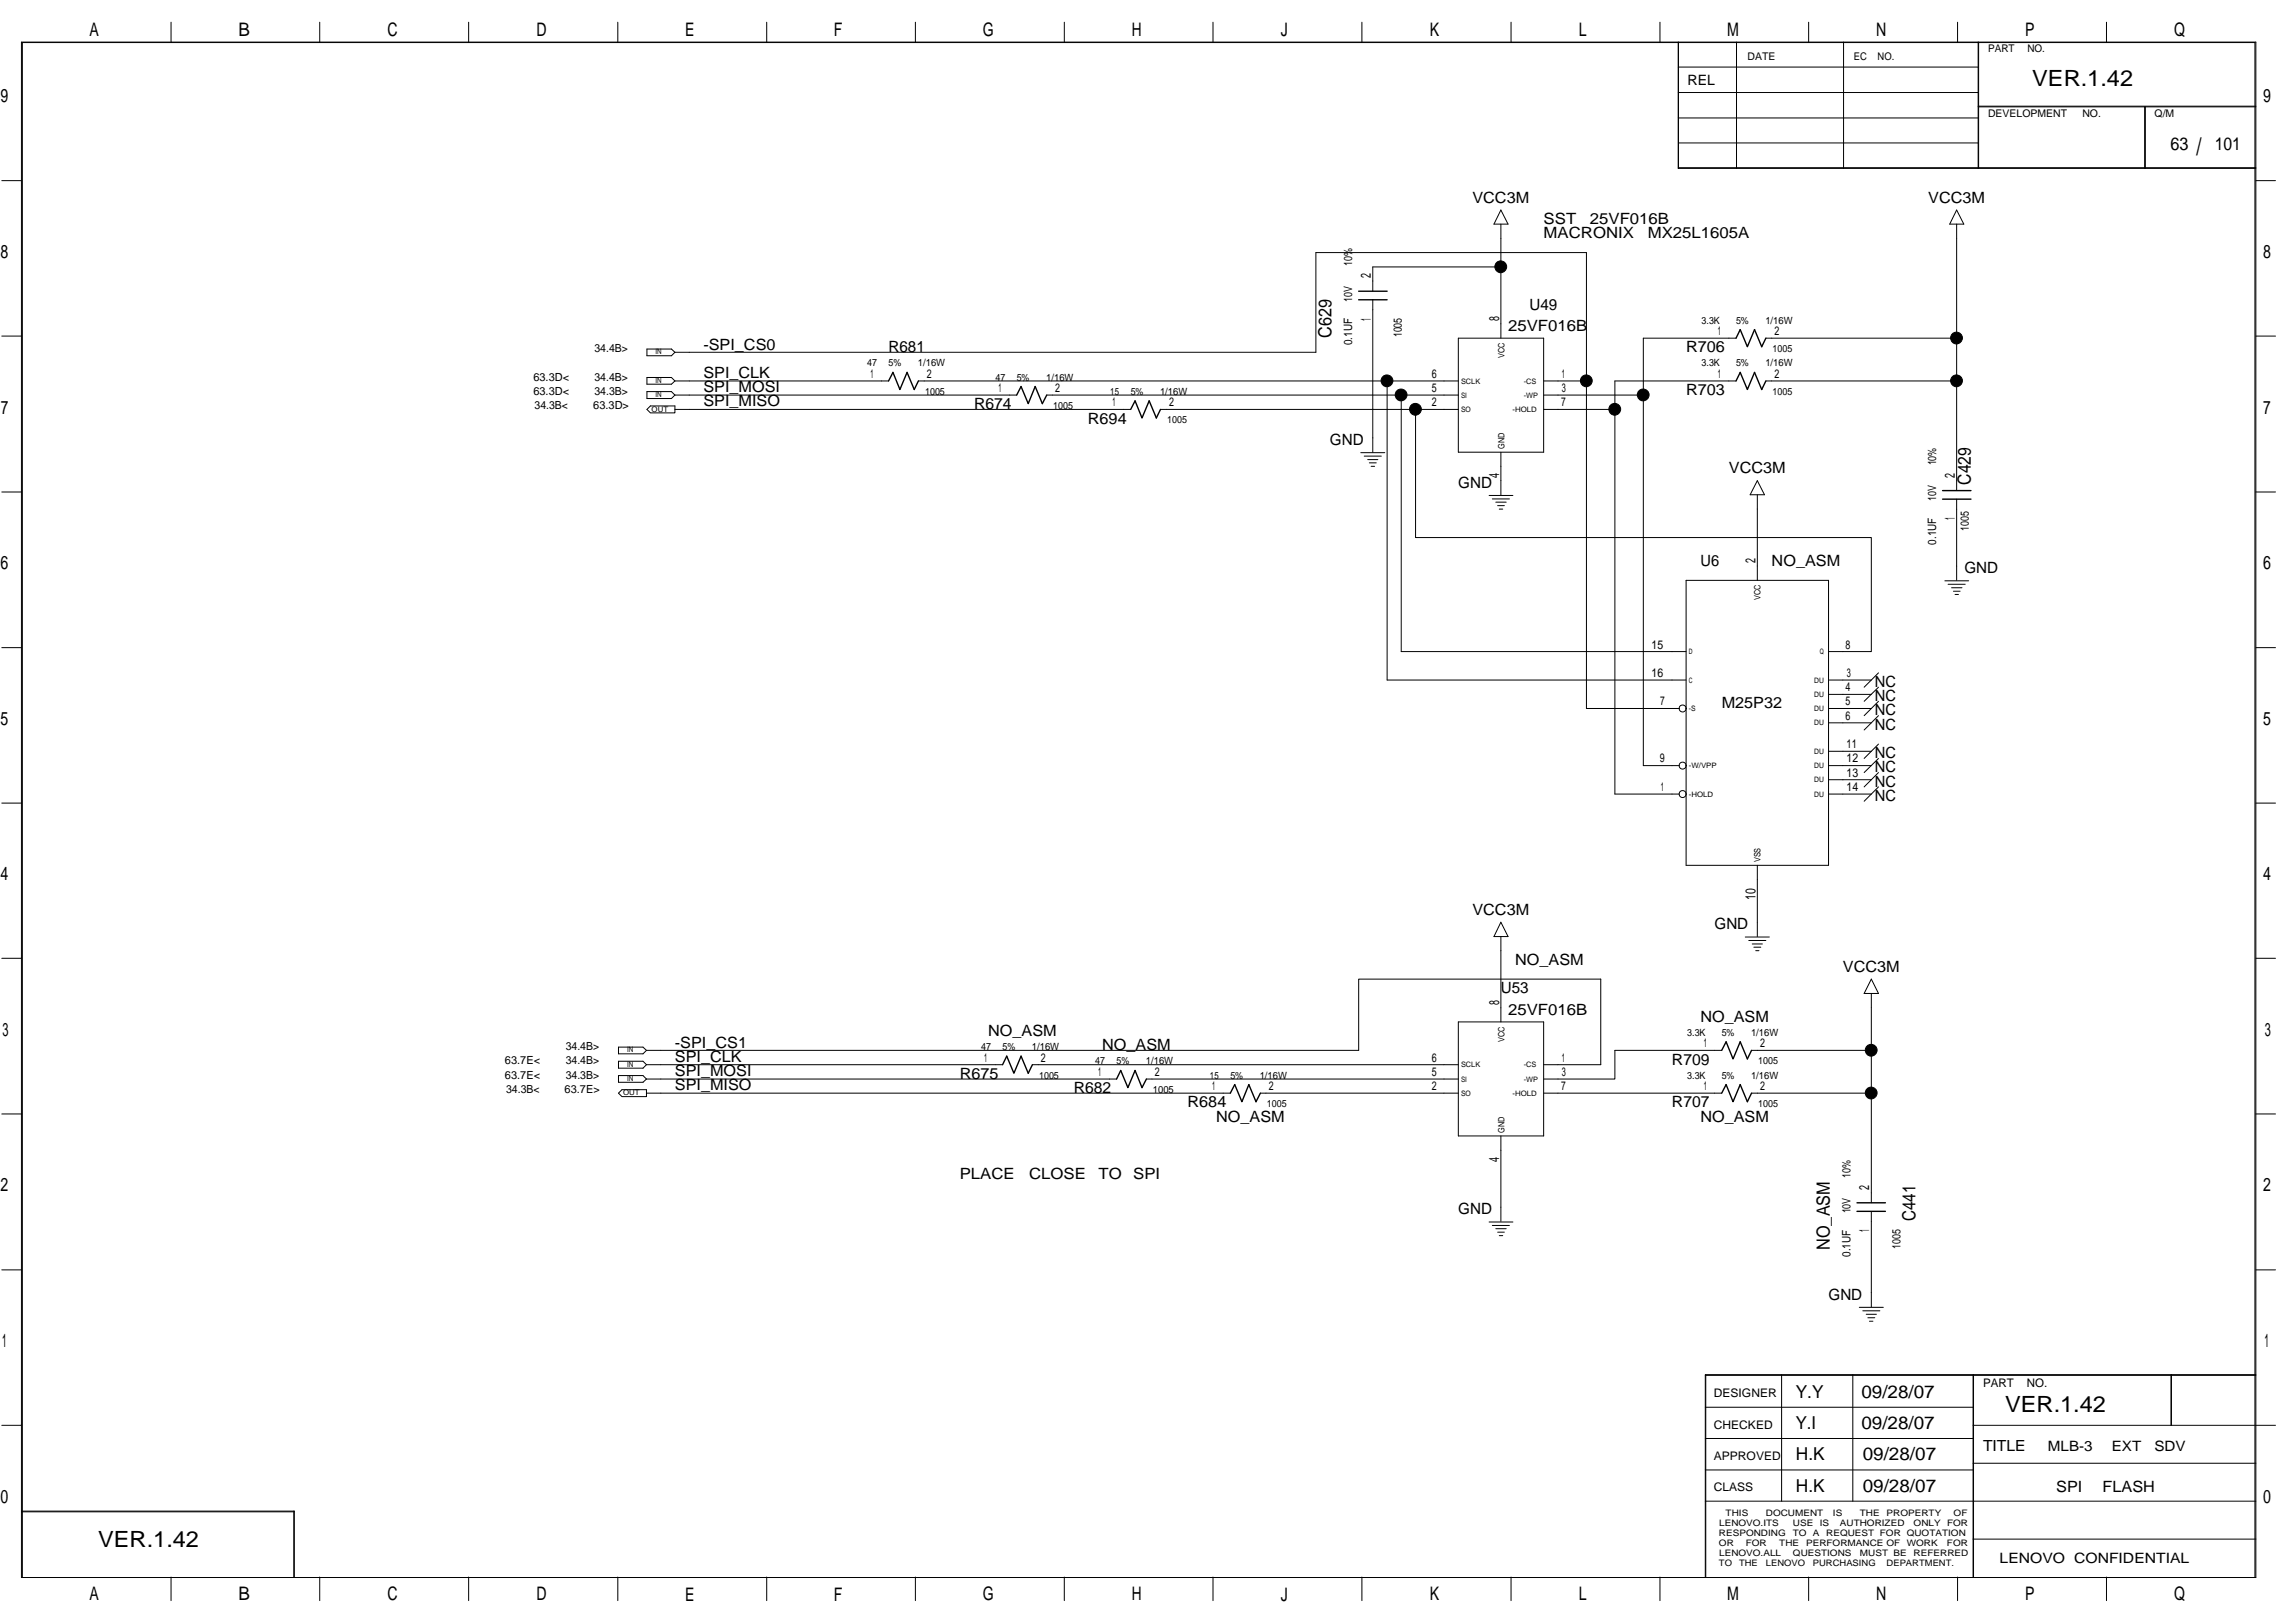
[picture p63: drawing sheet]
<svg xmlns="http://www.w3.org/2000/svg" width="420mm" height="297mm" viewBox="0 0 420 297" stroke-linecap="round" stroke-linejoin="round" font-family="sans-serif">
<defs><g id="words">
<text font-size="4.4" x="402.1" y="28.4">/</text>
<g font-size="4.1">
<text x="372.1" y="15.7">VER.1.42</text>
<text x="367.1" y="258.4">VER.1.42</text>
<text x="18" y="283.2">VER.1.42</text>
</g>
<g font-size="3.4">
<text x="16.4" y="6.6">A</text>
<text x="43.6" y="6.6">B</text>
<text x="70.9" y="6.6">C</text>
<text x="98.2" y="6.6">D</text>
<text x="125.4" y="6.6">E</text>
<text x="152.7" y="6.6">F</text>
<text x="179.9" y="6.6">G</text>
<text x="207.2" y="6.6">H</text>
<text x="234.5" y="6.6">J</text>
<text x="261.8" y="6.6">K</text>
<text x="289" y="6.6">L</text>
<text x="316.2" y="6.6">M</text>
<text x="343.5" y="6.6">N</text>
<text x="370.8" y="6.6">P</text>
<text x="398" y="6.6">Q</text>
<text x=".1" y="18.8">9</text>
<text x="414.3" y="18.8">9</text>
<text x=".1" y="47.2">8</text>
<text x="414.3" y="47.2">8</text>
<text x=".2" y="75.7">7</text>
<text x="414.3" y="75.7">7</text>
<text x=".1" y="104.2">6</text>
<text x="414.3" y="104.2">6</text>
<text x=".1" y="132.7">5</text>
<text x="414.3" y="132.7">5</text>
<text x=".1" y="161.1">4</text>
<text x="414.3" y="161.1">4</text>
<text x=".5" y="189.6">3</text>
<text x="414.6" y="189.6">3</text>
<text x=".1" y="218.1">2</text>
<text x="414.3" y="218.1">2</text>
<text x=".4" y="246.6">1</text>
<text x="414.6" y="246.6">1</text>
<text x=".1" y="275.1">0</text>
<text x="414.3" y="275.1">0</text>
<text x="16.4" y="292.9">A</text>
<text x="43.6" y="292.9">B</text>
<text x="70.9" y="292.9">C</text>
<text x="98.2" y="292.9">D</text>
<text x="125.4" y="292.9">E</text>
<text x="152.7" y="292.9">F</text>
<text x="179.9" y="292.9">G</text>
<text x="207.2" y="292.9">H</text>
<text x="234.5" y="292.9">J</text>
<text x="261.8" y="292.9">K</text>
<text x="289" y="292.9">L</text>
<text x="316.2" y="292.9">M</text>
<text x="343.5" y="292.9">N</text>
<text x="370.8" y="292.9">P</text>
<text x="398" y="292.9">Q</text>
</g>
<g font-size="3.3">
<text x="397.4" y="27.4">63</text>
<text x="405.5" y="27.4">101</text>
<text x="243.7" y="61.9" transform="rotate(-90 243.7 61.9)">C629</text>
<text x="360.8" y="88.7" transform="rotate(-90 360.8 88.7)">C429</text>
<text x="350.7" y="223.5" transform="rotate(-90 350.7 223.5)">C441</text>
<text x="335" y="228.8" transform="rotate(-90 335 228.8)">NO_ASM</text>
<text x="328.7" y="255.8">Y.Y</text>
<text x="340.8" y="255.8">09/28/07</text>
<text x="328.7" y="261.6">Y.I</text>
<text x="340.8" y="261.6">09/28/07</text>
<text x="328.8" y="267.3">H.K</text>
<text x="341" y="267.3">09/28/07</text>
<text x="328.8" y="273">H.K</text>
<text x="341" y="273">09/28/07</text>
</g>
<g font-size="2.8">
<text x="269.6" y="37.1">VCC3M</text>
<text x="282.6" y="41">SST</text>
<text x="291.1" y="41">25VF016B</text>
<text x="353" y="37.1">VCC3M</text>
<text x="282.6" y="43.6">MACRONIX</text>
<text x="301.7" y="43.6">MX25L1605A</text>
<text x="280" y="56.7">U49</text>
<text x="128.8" y="64">-SPI_CS0</text>
<text x="162.7" y="64.5">R681</text>
<text x="276.1" y="60.6">25VF016B</text>
<text x="308.7" y="64.5">R706</text>
<text x="128.8" y="69.2">SPI_CLK</text>
<text x="128.8" y="71.8">SPI_MOSI</text>
<text x="128.8" y="74.4">SPI_MISO</text>
<text x="178.3" y="74.9">R674</text>
<text x="199.2" y="77.5">R694</text>
<text x="308.7" y="72.3">R703</text>
<text x="243.5" y="81.4">GND</text>
<text x="267" y="89.3">GND</text>
<text x="316.5" y="86.7">VCC3M</text>
<text x="311.3" y="103.6">U6</text>
<text x="324.3" y="103.6">NO_ASM</text>
<text x="359.7" y="104.9">GND</text>
<text x="343.2" y="125.7">NC</text>
<text x="315.2" y="129.7">M25P32</text>
<text x="343.2" y="128.3">NC</text>
<text x="343.2" y="130.9">NC</text>
<text x="343.2" y="133.5">NC</text>
<text x="343.2" y="141.4">NC</text>
<text x="343.2" y="138.8">NC</text>
<text x="343.2" y="144">NC</text>
<text x="343.2" y="146.6">NC</text>
<text x="269.6" y="167.5">VCC3M</text>
<text x="313.9" y="170.1">GND</text>
<text x="277.4" y="176.6">NO_ASM</text>
<text x="337.4" y="177.9">VCC3M</text>
<text x="274.8" y="181.8">U53</text>
<text x="276.1" y="185.7">25VF016B</text>
<text x="123.6" y="191.7">-SPI_CS1</text>
<text x="180.9" y="189.7">NO_ASM</text>
<text x="311.3" y="187">NO_ASM</text>
<text x="123.6" y="194.4">SPI_CLK</text>
<text x="123.6" y="196.9">SPI_MOSI</text>
<text x="175.7" y="197.5">R675</text>
<text x="201.8" y="192.2">NO_ASM</text>
<text x="306.1" y="194.9">R709</text>
<text x="123.6" y="199.6">SPI_MISO</text>
<text x="196.6" y="200.1">R682</text>
<text x="217.4" y="202.7">R684</text>
<text x="306.1" y="202.7">R707</text>
<text x="222.7" y="205.3">NO_ASM</text>
<text x="311.3" y="205.3">NO_ASM</text>
<text x="175.7" y="215.7">PLACE</text>
<text x="188.4" y="215.7">CLOSE</text>
<text x="201.1" y="215.7">TO</text>
<text x="207.5" y="215.7">SPI</text>
<text x="267" y="222.2">GND</text>
<text x="334.8" y="237.9">GND</text>
<text x="363" y="265.6">TITLE</text>
<text x="376.5" y="273.1">SPI</text>
<text x="384.9" y="273.1">FLASH</text>
</g>
<g font-size="2.6">
<text x="308.9" y="15.5">REL</text>
<text x="251" y="50.9" transform="rotate(-90 251 50.9)">2</text>
<text x="251" y="58.7" transform="rotate(-90 251 58.7)">1</text>
<text x="274.4" y="58.8" transform="rotate(-90 274.4 58.8)">8</text>
<text x="274.4" y="87.5" transform="rotate(-90 274.4 87.5)">4</text>
<text x="357.9" y="87.4" transform="rotate(-90 357.9 87.4)">2</text>
<text x="357.9" y="95.2" transform="rotate(-90 357.9 95.2)">1</text>
<text x="321.4" y="103.1" transform="rotate(-90 321.4 103.1)">2</text>
<text x="321.4" y="164.6" transform="rotate(-90 321.4 164.6)">10</text>
<text x="274.4" y="183.9" transform="rotate(-90 274.4 183.9)">8</text>
<text x="274.4" y="212.7" transform="rotate(-90 274.4 212.7)">4</text>
<text x="342.2" y="217.8" transform="rotate(-90 342.2 217.8)">2</text>
<text x="342.2" y="225.6" transform="rotate(-90 342.2 225.6)">1</text>
<text x="374.9" y="265.5">MLB-3</text>
<text x="386.6" y="265.5">EXT</text>
<text x="394.4" y="265.5">SDV</text>
<text x="366.1" y="286.1">LENOVO CONFIDENTIAL</text>
</g>
<g font-size="2.2">
<text x="314.5" y="61.3">1</text>
<text x="324.9" y="61.3">2</text>
<text x="159.4" y="69.1">1</text>
<text x="169.7" y="69.1">2</text>
<text x="182.8" y="71.8">1</text>
<text x="193.2" y="71.8">2</text>
<text x="262.2" y="69.1">6</text>
<text x="262.2" y="71.8">5</text>
<text x="285.9" y="69.1">1</text>
<text x="286" y="71.8">3</text>
<text x="314.5" y="69.1">1</text>
<text x="324.9" y="69.1">2</text>
<text x="203.7" y="74.3">1</text>
<text x="214" y="74.3">2</text>
<text x="262.2" y="74.3">2</text>
<text x="285.8" y="74.3">7</text>
<text x="302.4" y="118.7">15</text>
<text x="337.9" y="118.7">8</text>
<text x="302.4" y="123.9">16</text>
<text x="338.1" y="123.9">3</text>
<text x="303.9" y="129.1">7</text>
<text x="337.9" y="131.7">6</text>
<text x="337.9" y="129.1">5</text>
<text x="337.9" y="126.5">4</text>
<text x="338.1" y="136.9">11</text>
<text x="303.9" y="139.5">9</text>
<text x="338.1" y="142.2">13</text>
<text x="338.1" y="139.5">12</text>
<text x="304.1" y="144.7">1</text>
<text x="338.1" y="144.7">14</text>
<text x="311.9" y="191.7">1</text>
<text x="322.2" y="191.7">2</text>
<text x="180.2" y="194.3">1</text>
<text x="190.6" y="194.3">2</text>
<text x="201.1" y="196.9">1</text>
<text x="211.4" y="196.9">2</text>
<text x="262.2" y="194.3">6</text>
<text x="262.2" y="196.9">5</text>
<text x="285.9" y="194.3">1</text>
<text x="286" y="196.9">3</text>
<text x="221.9" y="199.5">1</text>
<text x="232.3" y="199.5">2</text>
<text x="262.2" y="199.5">2</text>
<text x="285.8" y="199.5">7</text>
<text x="311.9" y="199.5">1</text>
<text x="322.2" y="199.5">2</text>
<text x="313.8" y="255.7">DESIGNER</text>
<text x="363" y="253.8">PART</text>
<text x="371.1" y="253.8">NO.</text>
<text x="313.8" y="261.5">CHECKED</text>
<text x="313.8" y="267.2">APPROVED</text>
<text x="313.8" y="272.9">CLASS</text>
</g>
<g font-size="2.1">
<text x="247.6" y="48.7" transform="rotate(-90 247.6 48.7)">10%</text>
<text x="247.6" y="55.2" transform="rotate(-90 247.6 55.2)">10V</text>
<text x="247.6" y="63.2" transform="rotate(-90 247.6 63.2)">0.1UF</text>
<text x="256.7" y="61.7" transform="rotate(-90 256.7 61.7)">1005</text>
<text x="354.4" y="85.2" transform="rotate(-90 354.4 85.2)">10%</text>
<text x="354.4" y="91.7" transform="rotate(-90 354.4 91.7)">10V</text>
<text x="354.4" y="99.7" transform="rotate(-90 354.4 99.7)">0.1UF</text>
<text x="360.5" y="97.2" transform="rotate(-90 360.5 97.2)">1005</text>
<text x="338.8" y="215.6" transform="rotate(-90 338.8 215.6)">10%</text>
<text x="338.8" y="222.1" transform="rotate(-90 338.8 222.1)">10V</text>
<text x="338.8" y="230" transform="rotate(-90 338.8 230)">0.1UF</text>
<text x="347.9" y="228.6" transform="rotate(-90 347.9 228.6)">1005</text>
</g>
<g font-size="2">
<text x="108.8" y="64.4">34.4B&gt;</text>
<text x="97.7" y="69.7">63.3D&lt;</text>
<text x="108.8" y="69.7">34.4B&gt;</text>
<text x="97.7" y="72.3">63.3D&lt;</text>
<text x="97.9" y="74.9">34.3B&lt;</text>
<text x="108.6" y="74.9">63.3D&gt;</text>
<text x="108.8" y="72.3">34.3B&gt;</text>
<text x="92.4" y="194.8">63.7E&lt;</text>
<text x="92.4" y="197.4">63.7E&lt;</text>
<text x="103.6" y="192.2">34.4B&gt;</text>
<text x="103.6" y="194.8">34.4B&gt;</text>
<text x="103.6" y="197.4">34.3B&gt;</text>
<text x="92.7" y="200">34.3B&lt;</text>
<text x="103.4" y="200">63.7E&gt;</text>
</g>
<g font-size="1.9">
<text x="319.9" y="11">DATE</text>
<text x="339.4" y="11">EC</text>
<text x="343.7" y="11">NO.</text>
<text x="364" y="9.5">PART</text>
<text x="371.2" y="9.5">NO.</text>
<text x="364" y="21.3">DEVELOPMENT</text>
<text x="381.2" y="21.3">NO.</text>
<text x="394.5" y="21.3">Q/M</text>
</g>
<g font-size="1.8">
<text x="311.5" y="59.2">3.3K</text>
<text x="317.8" y="59.2">5%</text>
<text x="323.2" y="59.2">1/16W</text>
<text x="324.5" y="64.4">1005</text>
<text x="158.8" y="67.1">47</text>
<text x="162.7" y="67.1">5%</text>
<text x="168.1" y="67.1">1/16W</text>
<text x="182.2" y="69.7">47</text>
<text x="186.1" y="69.7">5%</text>
<text x="191.5" y="69.7">1/16W</text>
<text x="311.5" y="67.1">3.3K</text>
<text x="317.8" y="67.1">5%</text>
<text x="323.2" y="67.1">1/16W</text>
<text x="169.4" y="72.3">1005</text>
<text x="192.8" y="74.9">1005</text>
<text x="203.3" y="72.3">15</text>
<text x="207" y="72.3">5%</text>
<text x="212.4" y="72.3">1/16W</text>
<text x="213.7" y="77.5">1005</text>
<text x="324.5" y="72.3">1005</text>
<text x="308.9" y="189.6">3.3K</text>
<text x="315.2" y="189.6">5%</text>
<text x="320.6" y="189.6">1/16W</text>
<text x="179.6" y="192.2">47</text>
<text x="183.5" y="192.2">5%</text>
<text x="188.9" y="192.2">1/16W</text>
<text x="190.2" y="197.4">1005</text>
<text x="200.5" y="194.8">47</text>
<text x="204.4" y="194.8">5%</text>
<text x="209.8" y="194.8">1/16W</text>
<text x="221.5" y="197.4">15</text>
<text x="225.2" y="197.4">5%</text>
<text x="230.6" y="197.4">1/16W</text>
<text x="308.9" y="197.4">3.3K</text>
<text x="315.2" y="197.4">5%</text>
<text x="320.6" y="197.4">1/16W</text>
<text x="321.9" y="194.8">1005</text>
<text x="211.1" y="200">1005</text>
<text x="231.9" y="202.6">1005</text>
<text x="321.9" y="202.6">1005</text>
</g>
<g font-size="1.6">
<text x="275.4" y="65.5" transform="rotate(-90 275.4 65.5)">VCC</text>
<text x="275.4" y="82.2" transform="rotate(-90 275.4 82.2)">GND</text>
<text x="322.3" y="109.9" transform="rotate(-90 322.3 109.9)">VCC</text>
<text x="322.3" y="157.8" transform="rotate(-90 322.3 157.8)">VSS</text>
<text x="275.4" y="190.7" transform="rotate(-90 275.4 190.7)">VCC</text>
<text x="275.4" y="207.4" transform="rotate(-90 275.4 207.4)">GND</text>
<text x="314.7" y="281.2">RESPONDING</text>
<text x="314.7" y="279.3">LENOVO.ITS</text>
<text x="315.9" y="277.5">THIS</text>
<text x="323.3" y="277.5">DOCUMENT</text>
<text x="328.2" y="281.2">TO</text>
<text x="328.2" y="279.3">USE</text>
<text x="331.9" y="281.2">A</text>
<text x="333.2" y="279.3">IS</text>
<text x="334.3" y="281.2">REQUEST FOR QUOTATION</text>
<text x="335.6" y="277.5">IS</text>
<text x="336.8" y="279.3">AUTHORIZED</text>
<text x="340.5" y="277.5">THE</text>
<text x="345.4" y="277.5">PROPERTY</text>
<text x="350.3" y="279.3">ONLY</text>
<text x="356.5" y="279.3">FOR</text>
<text x="357.7" y="277.5">OF</text>
<text x="314.7" y="286.7">TO</text>
<text x="314.7" y="283">OR</text>
<text x="314.7" y="284.9">LENOVO.ALL</text>
<text x="318.4" y="286.7">THE</text>
<text x="319.6" y="283">FOR</text>
<text x="323.3" y="286.7">LENOVO</text>
<text x="325.7" y="283">THE</text>
<text x="328.2" y="284.9">QUESTIONS</text>
<text x="330.7" y="283">PERFORMANCE OF</text>
<text x="331.9" y="286.7">PURCHASING</text>
<text x="340.5" y="284.9">MUST BE</text>
<text x="345.4" y="286.7">DEPARTMENT.</text>
<text x="349.1" y="283">WORK</text>
<text x="350.3" y="284.9">REFERRED</text>
<text x="356.4" y="283">FOR</text>
</g>
<g font-size="1.4">
<text x="120" y="64.9">IN</text>
<text x="120" y="70.1">IN</text>
<text x="267.5" y="70.2">SCLK</text>
<text x="279" y="70.2">-CS</text>
<text x="119.3" y="75.4">OUT</text>
<text x="120" y="72.7">IN</text>
<text x="267.5" y="75.4">SO</text>
<text x="267.5" y="72.8">SI</text>
<text x="276.9" y="75.4">-HOLD</text>
<text x="279" y="72.8">-WP</text>
<text x="309.2" y="119.7">D</text>
<text x="333.2" y="119.7">Q</text>
<text x="309.2" y="124.9">C</text>
<text x="332.1" y="124.9">DU</text>
<text x="309.2" y="130.2">-S</text>
<text x="332.1" y="127.6">DU</text>
<text x="332.1" y="130.2">DU</text>
<text x="332.1" y="132.8">DU</text>
<text x="332.1" y="138">DU</text>
<text x="309.2" y="140.6">-W/VPP</text>
<text x="332.1" y="140.6">DU</text>
<text x="332.1" y="143.2">DU</text>
<text x="309.2" y="145.8">-HOLD</text>
<text x="332.1" y="145.8">DU</text>
<text x="114.8" y="197.8">IN</text>
<text x="114.8" y="195.2">IN</text>
<text x="114.8" y="192.6">IN</text>
<text x="267.5" y="198">SI</text>
<text x="267.5" y="195.3">SCLK</text>
<text x="279" y="195.3">-CS</text>
<text x="279" y="198">-WP</text>
<text x="114.1" y="200.5">OUT</text>
<text x="267.5" y="200.5">SO</text>
<text x="276.9" y="200.5">-HOLD</text>
</g>
</g></defs>
<g fill="none" stroke="#000" stroke-width=".25">
<path d="M248.7 53.3h5.2M248.7 54.9h5.2M162.7 69.7l.8-1.5 1.3 3.1 1.3-3.1 1.3 3.1 .7-1.6M186.1 72.3l.8-1.6 1.3 3.2 1.3-3.2 1.3 3.2 .8-1.6M207 74.9l.8-1.5 1.3 3.1 1.3-3.1 1.3 3.1 .8-1.6M317.8 61.9l.8-1.6 1.3 3.2 1.3-3.2 1.3 3.2 .8-1.6M317.8 69.7l.8-1.5 1.3 3.1 1.3-3.1 1.3 3.1 .8-1.6M355.6 89.8h5.2M355.6 91.4h5.2M183.5 194.9l.8-1.6 1.3 3.1 1.3-3.1 1.3 3.1 .8-1.5M204.4 197.5l.8-1.6 1.3 3.2 1.3-3.2 1.3 3.2 .8-1.6M315.2 192.2l.8-1.5 1.3 3.1 1.3-3.1 1.3 3.1 .8-1.6"/>
<path d="M225.2 200.1l.8-1.6 1.4 3.1 1.2-3.1 1.3 3.1 .8-1.5M315.2 200.1l.8-1.6 1.3 3.1 1.3-3.1 1.3 3.1 .8-1.5M340 220.1h5.2M340 221.7h5.2"/>
</g>
<g fill="none" stroke="#000" stroke-width=".18">
<path d="M3.9 7.7h409.1v281h-409.1zM31.3 4.1v3.6M58.5 4.1v3.6M85.8 4.1v3.6M113.1 4.1v3.6M140.4 4.1v3.6M167.6 4.1v3.6M194.8 4.1v3.6M222.1 4.1v3.6M249.3 4.1v3.6M276.6 4.1v3.6M303.9 4.1v3.6"/>
<path d="M307.2 7.7v23.1h105.8M307.2 12.3h55M307.2 16.9h55M307.3 7.7v23.1M317.9 7.7v23.1M331.1 4.1v3.6M337.5 7.7v23.1M358.4 4.1v3.6M362.2 19.6h50.8M362.2 7.7v23.1M362.2 19.4h50.8M385.6 4.1v3.6"/>
<path d="M392.6 19.6v11.2M392.8 19.6v11.2M.3 33.1h3.6M274.8 38.4l1.3 2.6h-2.6zM307.2 30.7h105.8M307.2 21.6h55M307.3 26.2h54.9M358.2 38.4l1.3 2.6h-2.6zM413 33.1h3.6M251.3 54.9v27.9M274.8 48.9h-23.5v4.4M274.8 41v20.9"/>
<path d="M358.2 41v48.8M.3 61.5h3.6M118.4 74.9l.7-.6h4.5v1.3h-4.5zM118.4 63.9h4.5l.7 .6-.7 .6h-4.5zM118.4 71.7h4.5l.7 .6-.7 .6h-4.5zM118.4 69.1h4.5l.7 .6-.7 .6h-4.5zM123.6 64.5h117.3v-18.3h49.5v83.5h17.1M123.6 74.9h83.4M123.6 72.3h62.5M123.6 69.7h39.1M168.1 69.7h98.9M212.5 74.9h46.7v23.5h83.4v20.9h-5.2"/>
<path d="M253.9 69.7v54.8h54.8M256.5 72.3h-64.9M259.2 74.9h7.8M267 72.3h-10.5v47h52.2M267 61.9h15.6v20.9h-15.6zM290.4 69.7h-7.8M295.6 74.9h-13M300.9 72.3h-18.3M317.8 69.7h-22.2v75.6h11.9M317.8 61.9h-16.9v78.2h6.6M358.2 61.9h-34.9M358.2 69.7h-34.9"/>
<path d="M413 61.5h3.6M.3 90h3.6M249.1 82.8h4.4M249.8 83.5h3.1M250.4 84.1h1.9M250.7 84.7h1.3M251 85.3h.7M272.6 90.7h4.4M273.2 91.3h3.1M273.8 91.9h1.9M274.2 92.5h1.2M274.5 93.2h.6"/>
<path d="M274.8 82.8v7.8M321.7 90.6v15.6M321.7 88l1.3 2.6h-2.6zM358.2 91.4v14.8M413 90h3.6M.3 118.5h3.6M308.7 106.2h26.1v52.2h-26.1zM334.8 119.3h2.6M356.1 106.3h4.3M356.6 106.9h3.2M357.3 107.6h1.9M357.6 108.2h1.2"/>
<path d="M357.9 108.8h.7M413 118.5h3.6M342.6 132.3h-7.8M342.6 127.1h-7.8M342.6 124.5h-7.8M342.6 137.5h-7.8M342.6 129.7h-7.8M343.9 125.8l-2.6 2.6M343.9 131l-2.6 2.6M343.9 138.8l-2.6 2.6M343.9 123.1l-2.6 2.7M343.9 128.4l-2.6 2.6"/>
<path d="M343.9 136.2l-2.6 2.6M.3 147h3.6M321.7 158.4v13M342.6 145.3h-7.8M342.6 140.1h-7.8M342.6 142.7h-7.8M343.9 144l-2.6 2.6M343.9 141.4l-2.6 2.6M413 147h3.6M.3 175.4h3.6M274.8 171.4v15.6M274.8 168.8l1.3 2.6h-2.6z"/>
<path d="M319.5 171.5h4.4M320.2 172.1h3.1M320.8 172.8h1.9M321.1 173.4h1.3M321.4 174h.6M342.6 179.2l1.3 2.6h-2.6zM413 175.4h3.6M113.2 191.6h4.5l.7 .6-.7 .7h-4.5zM113.2 194.2h4.5l.7 .7-.7 .6h-4.5zM113.2 196.8h4.5l.7 .7-.7 .6h-4.5zM113.9 199.4h4.5v1.3h-4.5l-.7-.6zM118.4 192.2h130.3v-13h44.4v15.7h-10.5"/>
<path d="M118.4 194.9h65.1M118.4 197.5h86M267 187h15.6v20.9h-15.6zM267 194.9h-78M267 197.5h-57.1M315.2 192.2h-19.6v5.3h-13M342.6 192.2h-21.9M342.6 181.8v38.3M.3 203.9h3.6M118.4 200.1h106.8M267 200.1h-36.3M274.8 207.9v15.6"/>
<path d="M282.6 200.1h32.6M342.6 200.1h-21.9M413 203.9h3.6M.3 232.4h3.6M272.6 223.6h4.4M273.2 224.3h3.1M273.8 224.9h1.9M274.2 225.5h1.2M274.5 226.1h.6M340.4 239.3h4.4M341 239.9h3.2M342.6 221.7v17.5"/>
<path d="M413 232.4h3.6M312.2 251.7h100.8M312.2 257.6h49M312.3 251.6v37M326.2 251.6v23.1M339.2 251.6v23.1M341.7 240.5h1.8M342 241.2h1.2M342.3 241.8h.6M361.2 251.6v37M361.3 251.6v37M397.5 251.6v9.3"/>
<path d="M413 251.6h-100.8v37M.3 260.9h3.6M3.9 276.6h50v12M3.9 276.7h50M53.8 276.6v12M312.2 274.7h100.8M312.2 263.3h49M312.2 269h49M361.2 267.8h51.8M361.2 260.9h55.4M31.3 288.6v4.3M58.5 288.6v4.3"/>
<path d="M85.8 288.6v4.3M113.1 288.6v4.3M140.4 288.6v4.3M167.6 288.6v4.3M194.8 288.6v4.3M222.1 288.6v4.3M249.3 288.6v4.3M276.6 288.6v4.3M303.9 288.6v4.3M331.1 288.6v4.3M358.4 288.6v4.3M361.2 281.7h51.8"/>
<path d="M385.6 288.6v4.3M412.8 288.6v-280.8h-408.7v280.8"/>
<circle cx="308" cy="129.7" r=".64"/>
<circle cx="308" cy="145.3" r=".64"/>
<circle cx="308" cy="140.1" r=".64"/>
</g>
<g fill="#000" stroke="#000" stroke-width=".18">
<circle cx="274.8" cy="48.8" r="1.08"/>
<circle cx="253.9" cy="69.7" r="1.08"/>
<circle cx="256.5" cy="72.3" r="1.08"/>
<circle cx="259.1" cy="74.9" r="1.08"/>
<circle cx="290.4" cy="69.7" r="1.08"/>
<circle cx="295.6" cy="74.9" r="1.08"/>
<circle cx="300.8" cy="72.3" r="1.08"/>
<circle cx="358.2" cy="69.7" r="1.08"/>
<circle cx="358.2" cy="61.9" r="1.08"/>
<circle cx="342.6" cy="192.2" r="1.08"/>
<circle cx="342.6" cy="200" r="1.08"/>
</g>
<use href="#words"/>
</svg>
